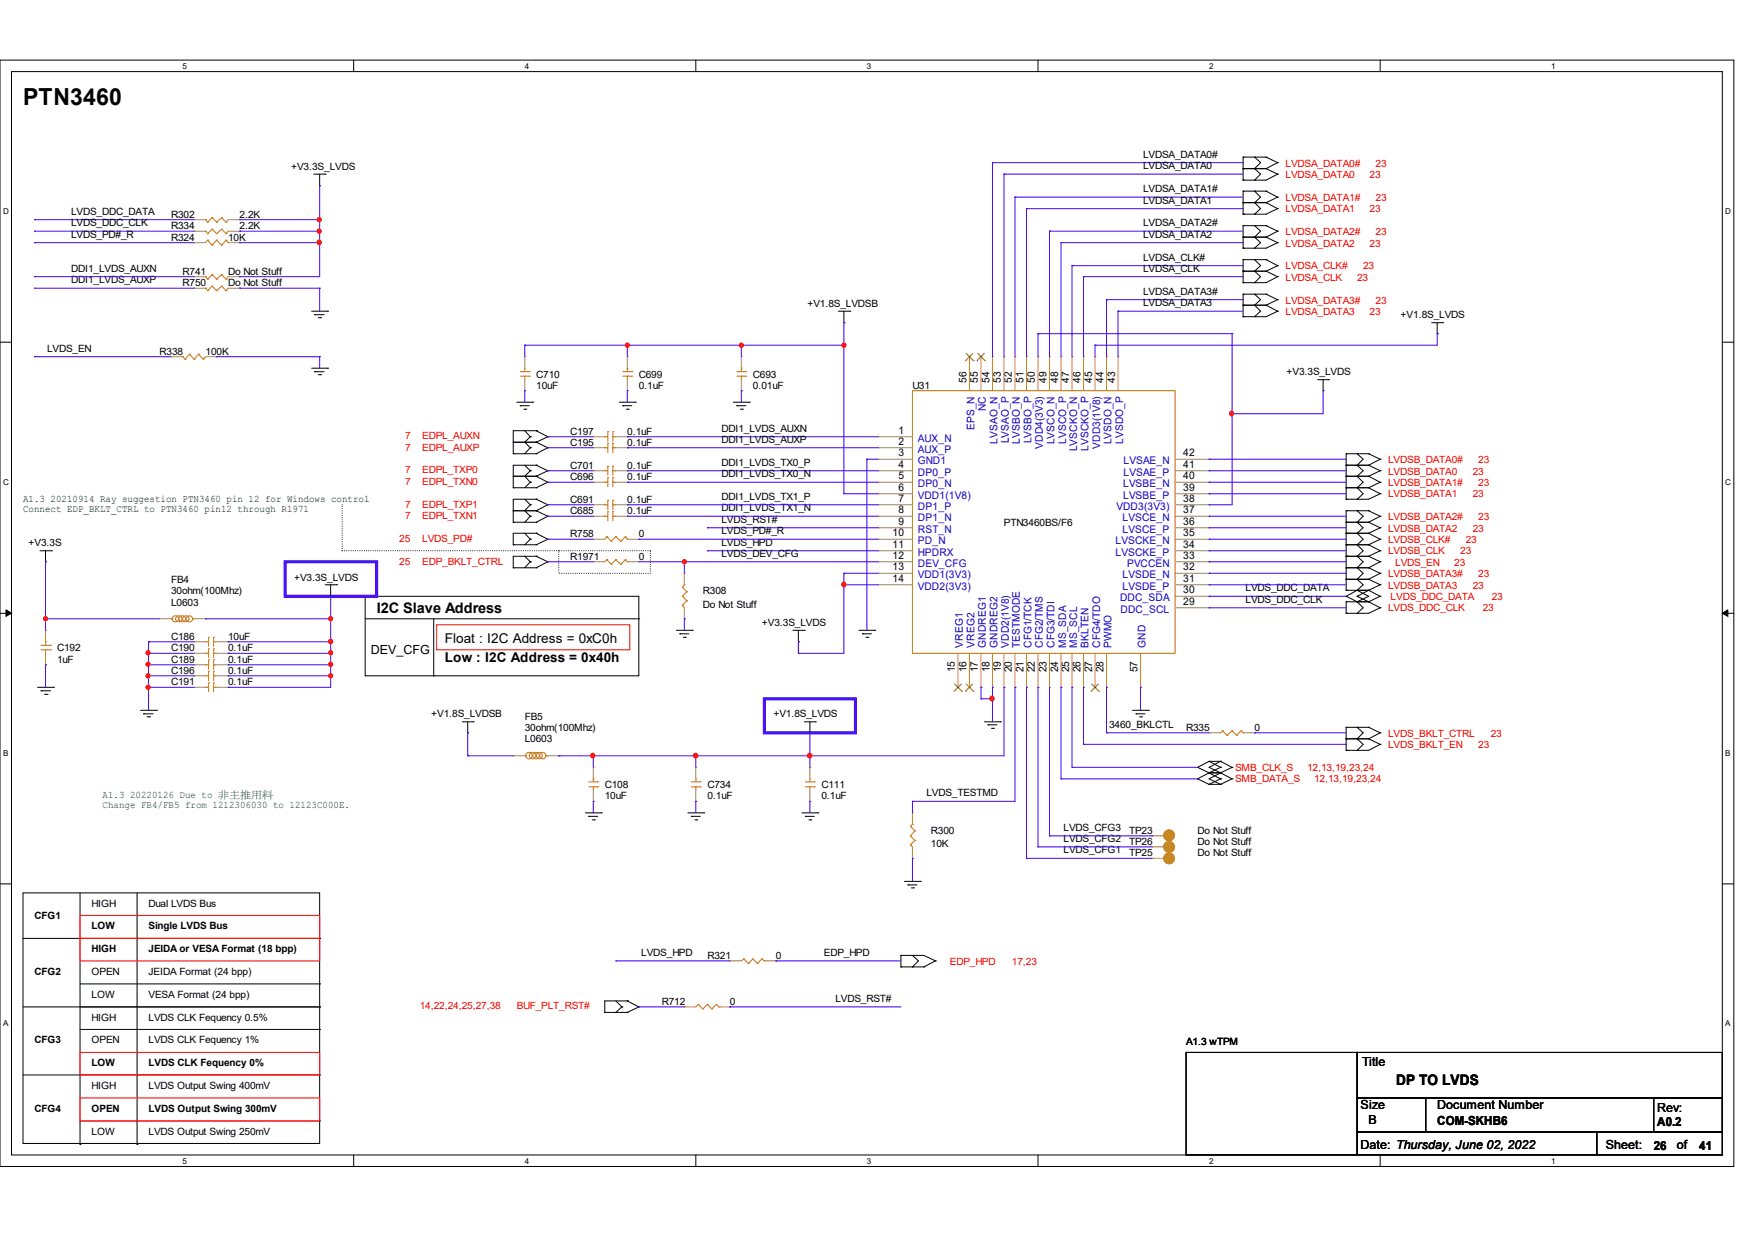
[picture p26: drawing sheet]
<svg xmlns="http://www.w3.org/2000/svg" width="297mm" height="210mm" viewBox="0 0 297 210" stroke-linecap="round" stroke-linejoin="round" font-family="sans-serif">
<defs><g id="words">
<text font-size="4" x="3.9" y="17.8">PTN3460</text>
<g font-size="2.5">
<text x="63.8" y="103.8">I2C Slave Address</text>
<text x="236.3" y="183.7">DP TO LVDS</text>
</g>
<g font-size="2.3">
<text x="75.3" y="112.1">Low : I2C Address = 0x40h</text>
<text x="75.3" y="108.9">Float : I2C Address = 0xC0h</text>
</g>
<g font-size="2.1">
<text x="62.7" y="110.8">DEV_CFG</text>
<text x="230.5" y="180.4">Title</text>
<text x="230.3" y="187.8">Size</text>
<text x="231.6" y="190.3">B</text>
<text x="243.2" y="187.8">Document Number</text>
<text x="243.2" y="190.4">COM-SKHB6</text>
<text x="280.5" y="188.2">Rev:</text>
<text x="280.5" y="190.6">A0.2</text>
<text x="230.3" y="194.6">Date: Thursday, June 02, 2022</text>
<text x="271.8" y="194.6">Sheet:</text>
<text x="279.9" y="194.7">26</text>
<text x="283.8" y="194.6">of</text>
<text x="287.6" y="194.7">41</text>
</g>
<g font-size="1.8">
<text x="163.6" y="64.8" transform="rotate(-90 163.6 64.8)">56</text>
<text x="165.5" y="64.8" transform="rotate(-90 165.5 64.8)">55</text>
<text x="167.5" y="64.8" transform="rotate(-90 167.5 64.8)">54</text>
<text x="169.4" y="64.8" transform="rotate(-90 169.4 64.8)">53</text>
<text x="171.3" y="64.8" transform="rotate(-90 171.3 64.8)">52</text>
<text x="173.2" y="64.8" transform="rotate(-90 173.2 64.8)">51</text>
<text x="175.2" y="64.8" transform="rotate(-90 175.2 64.8)">50</text>
<text x="177.1" y="64.8" transform="rotate(-90 177.1 64.8)">49</text>
<text x="179.1" y="64.8" transform="rotate(-90 179.1 64.8)">48</text>
<text x="180.9" y="64.8" transform="rotate(-90 180.9 64.8)">47</text>
<text x="182.9" y="64.8" transform="rotate(-90 182.9 64.8)">46</text>
<text x="184.8" y="64.8" transform="rotate(-90 184.8 64.8)">45</text>
<text x="186.8" y="64.8" transform="rotate(-90 186.8 64.8)">44</text>
<text x="188.7" y="64.8" transform="rotate(-90 188.7 64.8)">43</text>
<text x="152.1" y="73.4">1</text>
<text x="152.1" y="75.3">2</text>
<text x="152.1" y="77.2">3</text>
<text x="200.2" y="77.2">42</text>
<text x="152.1" y="83.1">6</text>
<text x="152.1" y="79.2">4</text>
<text x="152.1" y="81.1">5</text>
<text x="200.2" y="83.1">39</text>
<text x="200.2" y="79.2">41</text>
<text x="200.2" y="81.1">40</text>
<text x="152.1" y="88.8">9</text>
<text x="152.1" y="86.9">8</text>
<text x="152.1" y="84.9">7</text>
<text x="200.2" y="84.9">38</text>
<text x="200.2" y="88.8">36</text>
<text x="200.2" y="86.9">37</text>
<text x="151" y="92.7">11</text>
<text x="151" y="90.8">10</text>
<text x="151" y="94.6">12</text>
<text x="200.2" y="94.6">33</text>
<text x="200.2" y="92.7">34</text>
<text x="200.2" y="90.8">35</text>
<text x="151" y="96.5">13</text>
<text x="151" y="98.5">14</text>
<text x="200.2" y="98.5">31</text>
<text x="200.2" y="96.5">32</text>
<text x="200.2" y="100.4">30</text>
<text x="200.2" y="102.4">29</text>
<text x="161.6" y="113.8" transform="rotate(-90 161.6 113.8)">15</text>
<text x="163.6" y="113.8" transform="rotate(-90 163.6 113.8)">16</text>
<text x="165.5" y="113.8" transform="rotate(-90 165.5 113.8)">17</text>
<text x="167.5" y="113.8" transform="rotate(-90 167.5 113.8)">18</text>
<text x="169.4" y="113.8" transform="rotate(-90 169.4 113.8)">19</text>
<text x="171.3" y="113.8" transform="rotate(-90 171.3 113.8)">20</text>
<text x="173.2" y="113.8" transform="rotate(-90 173.2 113.8)">21</text>
<text x="175.2" y="113.8" transform="rotate(-90 175.2 113.8)">22</text>
<text x="177.1" y="113.8" transform="rotate(-90 177.1 113.8)">23</text>
<text x="179.1" y="113.8" transform="rotate(-90 179.1 113.8)">24</text>
<text x="180.9" y="113.8" transform="rotate(-90 180.9 113.8)">25</text>
<text x="182.9" y="113.8" transform="rotate(-90 182.9 113.8)">26</text>
<text x="184.8" y="113.8" transform="rotate(-90 184.8 113.8)">27</text>
<text x="186.8" y="113.8" transform="rotate(-90 186.8 113.8)">28</text>
<text x="192.5" y="113.8" transform="rotate(-90 192.5 113.8)">57</text>
</g>
<g font-size="1.8" fill="#00c">
<text x="166.9" y="69.6" transform="rotate(-90 166.9 69.6)">NC</text>
<text x="155.4" y="74.8">AUX_N</text>
<text x="155.4" y="76.6">AUX_P</text>
<text x="164.9" y="72.8" transform="rotate(-90 164.9 72.8)">EPS_N</text>
<text x="168.8" y="75.1" transform="rotate(-90 168.8 75.1)">LVSAO_N</text>
<text x="170.8" y="75" transform="rotate(-90 170.8 75)">LVSAO_P</text>
<text x="172.6" y="75.1" transform="rotate(-90 172.6 75.1)">LVSBO_N</text>
<text x="174.6" y="75" transform="rotate(-90 174.6 75)">LVSBO_P</text>
<text x="176.5" y="76" transform="rotate(-90 176.5 76)">VDD4(3V3)</text>
<text x="178.5" y="75.2" transform="rotate(-90 178.5 75.2)">LVSCO_N</text>
<text x="180.4" y="75.1" transform="rotate(-90 180.4 75.1)">LVSCO_P</text>
<text x="182.3" y="76.4" transform="rotate(-90 182.3 76.4)">LVSCKO_N</text>
<text x="184.2" y="76.3" transform="rotate(-90 184.2 76.3)">LVSCKO_P</text>
<text x="186.2" y="76" transform="rotate(-90 186.2 76)">VDD3(1V8)</text>
<text x="188.1" y="75.2" transform="rotate(-90 188.1 75.2)">LVSDO_N</text>
<text x="190.1" y="75.1" transform="rotate(-90 190.1 75.1)">LVSDO_P</text>
<text x="155.4" y="78.6">GND1</text>
<text x="155.4" y="80.5">DP0_P</text>
<text x="155.4" y="82.5">DP0_N</text>
<text x="190.1" y="82.5">LVSBE_N</text>
<text x="190.2" y="78.6">LVSAE_N</text>
<text x="190.2" y="80.5">LVSAE_P</text>
<text x="155.4" y="84.4">VDD1(1V8)</text>
<text x="155.4" y="88.2">DP1_N</text>
<text x="155.4" y="86.3">DP1_P</text>
<text x="189" y="86.3">VDD3(3V3)</text>
<text x="190" y="88.2">LVSCE_N</text>
<text x="190.1" y="84.4">LVSBE_P</text>
<text x="155.4" y="90.2">RST_N</text>
<text x="155.4" y="94.1">HPDRX</text>
<text x="155.4" y="92.1">PD_N</text>
<text x="155.4" y="95.9">DEV_CFG</text>
<text x="188.8" y="94.1">LVSCKE_P</text>
<text x="188.8" y="92.1">LVSCKE_N</text>
<text x="190" y="90.2">LVSCE_P</text>
<text x="190.8" y="95.9">PVCCEN</text>
<text x="155.4" y="97.9">VDD1(3V3)</text>
<text x="155.4" y="99.8">VDD2(3V3)</text>
<text x="189.6" y="101.8">DDC_SDA</text>
<text x="190" y="99.8">LVSDE_P</text>
<text x="190" y="97.9">LVSDE_N</text>
<text x="189.7" y="103.7">DDC_SCL</text>
<text x="163" y="109.7" transform="rotate(-90 163 109.7)">VREG1</text>
<text x="164.9" y="109.7" transform="rotate(-90 164.9 109.7)">VREG2</text>
<text x="166.9" y="109.7" transform="rotate(-90 166.9 109.7)">GNDREG1</text>
<text x="168.8" y="109.7" transform="rotate(-90 168.8 109.7)">GNDREG2</text>
<text x="170.8" y="109.7" transform="rotate(-90 170.8 109.7)">VDD2(1V8)</text>
<text x="172.6" y="109.7" transform="rotate(-90 172.6 109.7)">TESTMODE</text>
<text x="174.6" y="109.7" transform="rotate(-90 174.6 109.7)">CFG1/TCK</text>
<text x="176.5" y="109.7" transform="rotate(-90 176.5 109.7)">CFG2/TMS</text>
<text x="178.5" y="109.7" transform="rotate(-90 178.5 109.7)">CFG3/TDI</text>
<text x="180.4" y="109.7" transform="rotate(-90 180.4 109.7)">MS_SDA</text>
<text x="182.3" y="109.7" transform="rotate(-90 182.3 109.7)">MS_SCL</text>
<text x="184.2" y="109.7" transform="rotate(-90 184.2 109.7)">BKLTEN</text>
<text x="186.2" y="109.7" transform="rotate(-90 186.2 109.7)">CFG4/TDO</text>
<text x="188.1" y="109.7" transform="rotate(-90 188.1 109.7)">PWMO</text>
<text x="193.9" y="109.7" transform="rotate(-90 193.9 109.7)">GND</text>
</g>
<g font-size="1.7">
<text x="49.3" y="28.8">+V3.3S_LVDS</text>
<text x="193.5" y="26.7">LVDSA_DATA0#</text>
<text x="193.5" y="28.6">LVDSA_DATA0</text>
<text x="193.5" y="32.5">LVDSA_DATA1#</text>
<text x="193.5" y="34.5">LVDSA_DATA1</text>
<text x="12" y="36.3">LVDS_DDC_DATA</text>
<text x="12" y="38.3">LVDS_DDC_CLK</text>
<text x="12" y="40.2">LVDS_PD#_R</text>
<text x="29" y="38.8">R334</text>
<text x="29" y="36.9">R302</text>
<text x="29" y="40.7">R324</text>
<text x="38.6" y="40.7">10K</text>
<text x="40.6" y="38.8">2.2K</text>
<text x="40.6" y="36.9">2.2K</text>
<text x="193.5" y="38.3">LVDSA_DATA2#</text>
<text x="193.5" y="40.2">LVDSA_DATA2</text>
<text x="12" y="47.9">DDI1_LVDS_AUXP</text>
<text x="12" y="46">DDI1_LVDS_AUXN</text>
<text x="30.9" y="46.6">R741</text>
<text x="38.6" y="46.6">Do Not Stuff</text>
<text x="193.5" y="44.1">LVDSA_CLK#</text>
<text x="193.5" y="46">LVDSA_CLK</text>
<text x="30.9" y="48.4">R750</text>
<text x="38.6" y="48.4">Do Not Stuff</text>
<text x="136.7" y="51.9">+V1.8S_LVDSB</text>
<text x="193.5" y="49.9">LVDSA_DATA3#</text>
<text x="193.5" y="51.8">LVDSA_DATA3</text>
<text x="237.1" y="53.9">+V1.8S_LVDS</text>
<text x="8" y="59.5">LVDS_EN</text>
<text x="27" y="60">R338</text>
<text x="34.8" y="60">100K</text>
<text x="90.8" y="63.9">C710</text>
<text x="90.8" y="65.9">10uF</text>
<text x="108.1" y="63.9">C699</text>
<text x="108.1" y="65.9">0.1uF</text>
<text x="127.4" y="63.9">C693</text>
<text x="127.4" y="65.9">0.01uF</text>
<text x="154.4" y="65.9">U31</text>
<text x="217.8" y="63.5">+V3.3S_LVDS</text>
<text x="96.5" y="75.5">C195</text>
<text x="96.5" y="73.6">C197</text>
<text x="106.2" y="75.5">0.1uF</text>
<text x="106.2" y="73.6">0.1uF</text>
<text x="122.1" y="73.1">DDI1_LVDS_AUXN</text>
<text x="122.1" y="74.9">DDI1_LVDS_AUXP</text>
<text x="96.5" y="81.3">C696</text>
<text x="96.5" y="79.3">C701</text>
<text x="106.2" y="81.3">0.1uF</text>
<text x="106.2" y="79.3">0.1uF</text>
<text x="122.1" y="78.8">DDI1_LVDS_TX0_P</text>
<text x="122.1" y="80.8">DDI1_LVDS_TX0_N</text>
<text x="96.5" y="85.2">C691</text>
<text x="96.5" y="87.1">C685</text>
<text x="106.2" y="85.2">0.1uF</text>
<text x="106.2" y="87.1">0.1uF</text>
<text x="122.1" y="88.5">LVDS_RST#</text>
<text x="122.1" y="86.5">DDI1_LVDS_TX1_N</text>
<text x="122.1" y="84.6">DDI1_LVDS_TX1_P</text>
<text x="169.9" y="89">PTN3460BS/F6</text>
<text x="4.8" y="92.5">+V3.3S</text>
<text x="96.5" y="94.8">R1971</text>
<text x="96.5" y="90.9">R758</text>
<text x="108.1" y="94.8">0</text>
<text x="108.1" y="90.9">0</text>
<text x="122.1" y="92.4">LVDS_HPD</text>
<text x="122.1" y="94.2">LVDS_DEV_CFG</text>
<text x="122.1" y="90.4">LVDS_PD#_R</text>
<text x="29" y="98.7">FB4</text>
<text x="29" y="100.6">30ohm(100Mhz)</text>
<text x="49.8" y="98.3">+V3.3S_LVDS</text>
<text x="119" y="100.6">R308</text>
<text x="210.8" y="100.1">LVDS_DDC_DATA</text>
<text x="29" y="102.5">L0603</text>
<text x="119" y="102.9">Do Not Stuff</text>
<text x="128.9" y="106">+V3.3S_LVDS</text>
<text x="210.8" y="102">LVDS_DDC_CLK</text>
<text x="9.7" y="110.3">C192</text>
<text x="9.7" y="112.2">1uF</text>
<text x="29" y="108.3">C186</text>
<text x="29" y="110.3">C190</text>
<text x="29" y="112.2">C189</text>
<text x="38.6" y="108.3">10uF</text>
<text x="38.6" y="110.3">0.1uF</text>
<text x="38.6" y="112.2">0.1uF</text>
<text x="29" y="114.1">C196</text>
<text x="29" y="116">C191</text>
<text x="38.6" y="114.1">0.1uF</text>
<text x="38.6" y="116">0.1uF</text>
<text x="73" y="121.4">+V1.8S_LVDSB</text>
<text x="88.8" y="121.8">FB5</text>
<text x="88.8" y="123.8">30ohm(100Mhz)</text>
<text x="88.8" y="125.7">L0603</text>
<text x="130.9" y="121.4">+V1.8S_LVDS</text>
<text x="187.7" y="123.2">3460_BKLCTL</text>
<text x="200.7" y="123.8">R335</text>
<text x="212.3" y="123.8">0</text>
<text x="102.4" y="133.4">C108</text>
<text x="102.4" y="135.3">10uF</text>
<text x="119.7" y="133.4">C734</text>
<text x="119.7" y="135.3">0.1uF</text>
<text x="139" y="133.4">C111</text>
<text x="139" y="135.3">0.1uF</text>
<text x="156.8" y="134.8">LVDS_TESTMD</text>
<text x="157.6" y="141.2">R300</text>
<text x="157.6" y="143.4">10K</text>
<text x="180" y="142.5">LVDS_CFG2</text>
<text x="180" y="140.6">LVDS_CFG3</text>
<text x="191.1" y="141.2">TP23</text>
<text x="191.1" y="143.1">TP26</text>
<text x="202.7" y="141.2">Do Not Stuff</text>
<text x="202.7" y="143.1">Do Not Stuff</text>
<text x="180" y="144.5">LVDS_CFG1</text>
<text x="191.1" y="145">TP25</text>
<text x="202.7" y="145">Do Not Stuff</text>
<text x="5.8" y="155.6">CFG1</text>
<text x="15.5" y="153.5">HIGH</text>
<text x="25.1" y="153.5">Dual LVDS Bus</text>
<text x="15.5" y="157.3">LOW</text>
<text x="15.5" y="161.2">HIGH</text>
<text x="25.1" y="157.3">Single LVDS Bus</text>
<text x="25.1" y="161.2">JEIDA or VESA Format (18 bpp)</text>
<text x="108.5" y="161.8">LVDS_HPD</text>
<text x="139.4" y="161.8">EDP_HPD</text>
<text x="5.8" y="165.1">CFG2</text>
<text x="15.5" y="165.1">OPEN</text>
<text x="25.1" y="165.1">JEIDA Format (24 bpp)</text>
<text x="119.7" y="162.4">R321</text>
<text x="131.3" y="162.4">0</text>
<text x="15.5" y="172.8">HIGH</text>
<text x="15.5" y="168.9">LOW</text>
<text x="25.1" y="172.8">LVDS CLK Fequency 0.5%</text>
<text x="25.1" y="168.9">VESA Format (24 bpp)</text>
<text x="112" y="170.1">R712</text>
<text x="123.5" y="170.1">0</text>
<text x="141.4" y="169.6">LVDS_RST#</text>
<text x="5.8" y="176.6">CFG3</text>
<text x="15.5" y="176.6">OPEN</text>
<text x="25.1" y="176.6">LVDS CLK Fequency 1%</text>
<text x="200.7" y="176.9">A1.3 wTPM</text>
<text x="15.5" y="184.4">HIGH</text>
<text x="15.5" y="180.5">LOW</text>
<text x="25.1" y="180.5">LVDS CLK Fequency 0%</text>
<text x="25.1" y="184.4">LVDS Output Swing 400mV</text>
<text x="5.8" y="188.2">CFG4</text>
<text x="15.5" y="188.2">OPEN</text>
<text x="25.1" y="188.2">LVDS Output Swing 300mV</text>
<text x="15.5" y="192.1">LOW</text>
<text x="25.1" y="192.1">LVDS Output Swing 250mV</text>
</g>
<g font-size="1.7" fill="#f00">
<text x="217.6" y="28.2">LVDSA_DATA0#</text>
<text x="232.8" y="28.2">23</text>
<text x="217.6" y="35.9">LVDSA_DATA1</text>
<text x="217.6" y="34">LVDSA_DATA1#</text>
<text x="217.6" y="30.2">LVDSA_DATA0</text>
<text x="231.8" y="35.9">23</text>
<text x="231.8" y="30.2">23</text>
<text x="232.8" y="34">23</text>
<text x="217.6" y="39.8">LVDSA_DATA2#</text>
<text x="217.6" y="41.8">LVDSA_DATA2</text>
<text x="231.8" y="41.8">23</text>
<text x="232.8" y="39.8">23</text>
<text x="217.6" y="47.5">LVDSA_CLK</text>
<text x="217.6" y="45.6">LVDSA_CLK#</text>
<text x="229.7" y="47.5">23</text>
<text x="230.7" y="45.6">23</text>
<text x="217.6" y="53.3">LVDSA_DATA3</text>
<text x="217.6" y="51.4">LVDSA_DATA3#</text>
<text x="231.8" y="53.3">23</text>
<text x="232.8" y="51.4">23</text>
<text x="68.6" y="74.4">7</text>
<text x="68.6" y="76.3">7</text>
<text x="71.5" y="74.4">EDPL_AUXN</text>
<text x="71.5" y="76.3">EDPL_AUXP</text>
<text x="68.6" y="82.1">7</text>
<text x="68.6" y="80.1">7</text>
<text x="71.5" y="82.1">EDPL_TXN0</text>
<text x="71.5" y="80.1">EDPL_TXP0</text>
<text x="234.9" y="78.4">LVDSB_DATA0#</text>
<text x="234.9" y="80.4">LVDSB_DATA0</text>
<text x="234.9" y="82.2">LVDSB_DATA1#</text>
<text x="249.3" y="80.4">23</text>
<text x="250.2" y="78.4">23</text>
<text x="250.2" y="82.2">23</text>
<text x="68.6" y="87.9">7</text>
<text x="68.6" y="86">7</text>
<text x="71.5" y="87.9">EDPL_TXN1</text>
<text x="71.5" y="86">EDPL_TXP1</text>
<text x="234.9" y="84.2">LVDSB_DATA1</text>
<text x="234.9" y="88.1">LVDSB_DATA2#</text>
<text x="249.3" y="84.2">23</text>
<text x="250.2" y="88.1">23</text>
<text x="67.6" y="91.7">25</text>
<text x="67.6" y="95.6">25</text>
<text x="71.5" y="91.7">LVDS_PD#</text>
<text x="71.5" y="95.6">EDP_BKLT_CTRL</text>
<text x="234.9" y="90">LVDSB_DATA2</text>
<text x="234.9" y="91.9">LVDSB_CLK#</text>
<text x="234.9" y="93.8">LVDSB_CLK</text>
<text x="236.1" y="95.8">LVDS_EN</text>
<text x="246.1" y="95.8">23</text>
<text x="247.1" y="93.8">23</text>
<text x="248.1" y="91.9">23</text>
<text x="249.3" y="90">23</text>
<text x="234.9" y="97.7">LVDSB_DATA3#</text>
<text x="234.9" y="99.7">LVDSB_DATA3</text>
<text x="235.4" y="101.5">LVDS_DDC_DATA</text>
<text x="249.3" y="99.7">23</text>
<text x="250.2" y="97.7">23</text>
<text x="252.5" y="101.5">23</text>
<text x="234.9" y="103.5">LVDS_DDC_CLK</text>
<text x="251" y="103.5">23</text>
<text x="234.9" y="124.7">LVDS_BKLT_CTRL</text>
<text x="252.3" y="124.7">23</text>
<text x="209" y="130.5">SMB_CLK_S</text>
<text x="221.2" y="130.5">12,13,19,23,24</text>
<text x="234.9" y="126.7">LVDS_BKLT_EN</text>
<text x="250.2" y="126.7">23</text>
<text x="209" y="132.4">SMB_DATA_S</text>
<text x="222.4" y="132.4">12,13,19,23,24</text>
<text x="160.8" y="163.3">EDP_HPD</text>
<text x="171.3" y="163.3">17,23</text>
<text x="71" y="170.9">14,22,24,25,27,38</text>
<text x="87.5" y="170.9">BUF_PLT_RST#</text>
</g>
<g font-size="1.7" fill="#004000">
<text x="3.9" y="85">A1.3 20210914 Ray suggestion PTN3460 pin 12 for Windows control</text>
<text x="3.9" y="86.7">Connect EDP_BKLT_CTRL to PTN3460 pin12 through R1971</text>
</g>
<g font-size="1.7" fill="#008000">
<text x="17.4" y="135.1">A1.3 20220126 Due to 非主推用料</text>
<text x="17.4" y="136.8">Change FB4/FB5 from 1212306030 to 12123C000E.</text>
</g>
<g font-size="1.4">
<text x="30.9" y="11.7">5</text>
<text x="88.8" y="11.7">4</text>
<text x="146.7" y="11.7">3</text>
<text x="204.6" y="11.7">2</text>
<text x="262.6" y="11.7">1</text>
<text x=".5" y="36.3">D</text>
<text x="292" y="36.3">D</text>
<text x=".5" y="82.1">C</text>
<text x="292" y="82.1">C</text>
<text x=".5" y="127.9">B</text>
<text x="292" y="127.9">B</text>
<text x=".5" y="173.8">A</text>
<text x="292" y="173.8">A</text>
<text x="30.9" y="197">5</text>
<text x="88.8" y="197">4</text>
<text x="146.7" y="197">3</text>
<text x="204.6" y="197">2</text>
<text x="262.6" y="197">1</text>
</g>
</g></defs>
<path d="M0 10.2h293.5v187.3h-293.5zM1.9 12.1h289.6v183.4h-289.6z" fill="none" stroke="#000" stroke-width=".17"/>
<g fill="#fff">
<path d="M30.9 10.4h.7v1.5h-.7z"/>
<path d="M30.9 195.8h.7v1.4h-.7z"/>
</g>
<path d="M59.9 10.2v1.9M59.9 195.5v2" fill="none" stroke="#000" stroke-width=".17"/>
<g fill="#fff">
<path d="M88.8 10.4h.7v1.5h-.7z"/>
<path d="M88.8 195.8h.7v1.4h-.7z"/>
</g>
<path d="M117.8 10.2v1.9M117.8 195.5v2" fill="none" stroke="#000" stroke-width=".17"/>
<g fill="#fff">
<path d="M146.7 10.4h.7v1.5h-.7z"/>
<path d="M146.7 195.8h.7v1.4h-.7z"/>
</g>
<path d="M175.7 10.2v1.9M175.7 195.5v2" fill="none" stroke="#000" stroke-width=".17"/>
<g fill="#fff">
<path d="M204.6 10.4h.7v1.5h-.7z"/>
<path d="M204.6 195.8h.7v1.4h-.7z"/>
</g>
<path d="M233.6 10.2v1.9M233.6 195.5v2" fill="none" stroke="#000" stroke-width=".17"/>
<g fill="#fff">
<path d="M262.6 10.4h.6v1.5h-.6z"/>
<path d="M262.6 195.8h.6v1.4h-.6z"/>
<path d="M.5 35h.9v1.4h-.9z"/>
<path d="M292 35h.9v1.4h-.9z"/>
<path d="M.5 80.8h.9v1.4h-.9z"/>
<path d="M292 80.8h.9v1.4h-.9z"/>
</g>
<path d="M0 57.9h1.9M291.5 57.9h2" fill="none" stroke="#000" stroke-width=".17"/>
<g fill="#fff">
<path d="M.5 126.7h.9v1.4h-.9z"/>
<path d="M292 126.7h.9v1.4h-.9z"/>
</g>
<path d="M0 103.8h1.9M291.5 103.8h2" fill="none" stroke="#000" stroke-width=".17"/>
<path d="M1 103.2l.9 .6-.9 .5zM291.5 103.8l.9-.6v1.1z" fill="#000" stroke="#000" stroke-width=".17"/>
<g fill="#fff">
<path d="M.5 172.5h.9v1.4h-.9z"/>
<path d="M292 172.5h.9v1.4h-.9z"/>
</g>
<g fill="none" stroke="#000" stroke-width=".17">
<path d="M53.1 29.5h1.9M54.1 31.4h.1M54.1 29.5v1.9M55 29.5h.1M210.4 28.5h.1M210.4 26.6h.1M210.4 38.2h.1M210.4 36.3h.1M210.4 34.3h.1M210.4 32.4h.1M210.4 30.5h.1M210.4 28.5h3.9"/>
<path d="M210.4 26.6h3.9M210.4 26.6v3.9M210.4 32.4v3.9M210.4 38.2v3.8M210.4 38.2h3.9M210.4 34.3h3.9M210.4 32.4h3.9M212.3 28.5h.1M212.3 26.6h.1M212.3 38.2h.1M212.3 36.3h.1M212.3 34.3h.1"/>
<path d="M212.3 32.4h.1M212.3 30.5h.1M212.3 26.6l1.1 .9-1.1 1M212.3 38.2l1.1 .9-1.1 1M212.3 34.3l1.1 1-1.1 1M212.3 32.4l1.1 1-1.1 .9M212.3 28.5l1.1 1-1.1 1M214.3 26.6h.1M214.3 38.2h.1M214.3 34.3h.1M214.3 32.4h.1M214.3 28.5h.1"/>
<path d="M214.3 26.6l1.9 .9M214.3 38.2l1.9 .9M214.3 34.3l1.9 1M214.3 32.4l1.9 1M214.3 28.5l1.9 1M216.2 27.5h.1M216.2 39.1h.1M216.2 35.3h.1M216.2 33.4h.1M216.2 29.5h.1M216.2 27.5l-1.9 1M216.2 39.1l-1.9 1"/>
<path d="M216.2 35.3l-1.9 1h-3.9M216.2 33.4l-1.9 .9M216.2 29.5l-1.9 1h-3.9M52.7 52.7h2.8M53.3 53.3h.1M53.3 53.3h1.6M53.8 53.8h.5M54.3 53.8h.1M55.5 52.7h.1M141.9 52.7h1.9M142.8 54.6h.1M142.8 52.7v1.9"/>
<path d="M143.8 52.7h.1M210.4 40.1h.1M210.4 47.9h.1M210.4 45.9h.1M210.4 44h.1M210.4 42h.1M210.4 53.6h.1M210.4 51.7h.1M210.4 49.8h.1M210.4 44v3.9M210.4 49.8v3.8M210.4 40.1h3.9"/>
<path d="M210.4 45.9h3.9M210.4 44h3.9M210.4 51.7h3.9M210.4 49.8h3.9M212.3 40.1h.1M212.3 47.9h.1M212.3 45.9h.1M212.3 44h.1M212.3 42h.1M212.3 53.6h.1M212.3 51.7h.1M212.3 49.8h.1"/>
<path d="M212.3 45.9l1.1 .9-1.1 1.1M212.3 44l1.1 1-1.1 .9M212.3 40.1l1.1 1-1.1 .9M212.3 51.7l1.1 1-1.1 .9M212.3 49.8l1.1 .9-1.1 1M214.3 45.9h.1M214.3 44h.1M214.3 40.1h.1M214.3 51.7h.1M214.3 49.8h.1M214.3 45.9l1.9 .9M214.3 44l1.9 1"/>
<path d="M214.3 40.1l1.9 1M214.3 51.7l1.9 1M214.3 49.8l1.9 .9M216.2 46.8h.1M216.2 45h.1M216.2 41.1h.1M216.2 52.7h.1M216.2 50.7h.1M216.2 46.8l-1.9 1.1h-3.9M216.2 45l-1.9 .9M216.2 41.1l-1.9 .9h-3.9M216.2 52.7l-1.9 .9h-3.9"/>
<path d="M216.2 50.7l-1.9 1M242.3 54.6h1.9M243.2 56.5h.1M243.2 54.6v1.9M244.2 54.6h.1M52.7 62.3h2.8M53.3 62.9h.1M53.3 62.9h1.6M53.8 63.4h.5M54.3 63.4h.1M55.5 62.3h.1M86.9 74.9h.1"/>
<path d="M86.9 76.8h.1M86.9 74.9h3.9M86.9 76.8h3.9M87.5 68.1h2.7M88.1 68.7h.1M88.1 68.7h1.5M88.6 69.3h.4M88.8 78.8l.9 .9M88.8 72.9l.9 1M89 69.3h.1M89.7 79.7h.1M89.7 73.9h.1"/>
<path d="M89.7 75.8h.1M89.7 79.7l-.9 .9 .9 1M89.7 73.9l-.9 1 .9 .9M89.7 75.8l-.9 1M90.2 68.1h.1M90.8 78.8h.1M90.8 72.9h.1M90.8 74.9h.1M90.8 76.8h.1M90.8 72.9h-3.9v3.9M90.8 78.8h-3.9v3.8M90.8 78.8l1.9 .9"/>
<path d="M90.8 72.9l1.9 1M90.8 74.9l1.9 .9M92.7 79.7h.1M92.7 73.9h.1M92.7 75.8h.1M92.7 79.7l-1.9 .9M92.7 73.9l-1.9 1M92.7 75.8l-1.9 1M104.8 68.1h2.7M105.4 68.7h.1M105.4 68.7h1.5M106 69.3h.3"/>
<path d="M106.3 69.3h.1M107.5 68.1h.1M124.1 68.1h2.7M124.7 68.7h.1M124.7 68.7h1.5M125.3 69.3h.3M125.6 69.3h.1M126.8 68.1h.1M223 64.3h1.9M223.9 66.1h.1M223.9 64.3v1.8M224.9 64.3h.1"/>
<path d="M227.8 78.8h.1M227.8 76.8h.1M227.8 78.8h3.8M227.8 76.8h3.8M227.8 76.8v7.7M229.7 78.8h.1M229.7 76.8h.1M229.7 76.8l1 .9-1 1.1M229.7 78.8l1 .9-1 .9M231.6 76.8h.1M231.6 78.8h.1M231.6 76.8l2 .9"/>
<path d="M231.6 78.8l2 .9M233.6 77.7h.1M233.6 79.7h.1M233.6 77.7l-2 1.1M233.6 79.7l-2 .9M6.8 93.2h1.9M7.7 95.1h.1M7.7 93.2v1.9M8.7 93.2h.1M55 99h2M56 99v1.9M57 99h.1"/>
<path d="M86.9 88.4h.1M86.9 86.5h.1M86.9 82.6h.1M86.9 80.6h.1M86.9 92.2h.1M86.9 96.1h.1M86.9 86.5h3.9M86.9 88.4h3.9M86.9 80.6h3.9M86.9 82.6h3.9M86.9 96.1h3.9M86.9 92.2h3.9"/>
<path d="M88.8 84.5l.9 .9M88.8 90.3l.9 1M88.8 94.2l.9 .9M89.7 87.4h.1M89.7 85.4h.1M89.7 81.6h.1M89.7 91.3h.1M89.7 95.1h.1M89.7 87.4l-.9 1M89.7 85.4l-.9 1.1 .9 .9M89.7 81.6l-.9 1M89.7 91.3l-.9 .9"/>
<path d="M89.7 95.1l-.9 1M90.8 86.5h.1M90.8 88.4h.1M90.8 84.5h.1M90.8 80.6h.1M90.8 82.6h.1M90.8 90.3h.1M90.8 92.2h.1M90.8 94.2h.1M90.8 96.1h.1M90.8 86.5l1.9 .9M90.8 84.5h-3.9v3.9"/>
<path d="M90.8 90.3h-3.9v1.9M90.8 94.2h-3.9v1.9M90.8 84.5l1.9 .9M90.8 80.6l1.9 1M90.8 90.3l1.9 1M90.8 94.2l1.9 .9M92.7 87.4h.1M92.7 85.4h.1M92.7 81.6h.1M92.7 91.3h.1M92.7 95.1h.1M92.7 87.4l-1.9 1"/>
<path d="M92.7 85.4l-1.9 1.1M92.7 81.6l-1.9 1M92.7 91.3l-1.9 .9M92.7 95.1l-1.9 1M227.8 94.2h.1M227.8 96.1h.1M227.8 80.6h.1M227.8 82.6h.1M227.8 84.5h.1M227.8 88.4h.1M227.8 86.5h.1M227.8 90.3h.1"/>
<path d="M227.8 92.2h.1M227.8 98.1h.1M227.8 99.9h.1M227.8 86.5h3.8M227.8 88.4h3.8M227.8 80.6h3.8M227.8 82.6h3.8M227.8 86.5v13.4M227.8 99.9h3.8M227.8 94.2h3.8M227.8 96.1h3.8M227.8 90.3h3.8"/>
<path d="M227.8 92.2h3.8M227.8 98.1h3.8M229.7 99.9h.1M229.7 94.2h.1M229.7 96.1h.1M229.7 80.6h.1M229.7 82.6h.1M229.7 84.5h.1M229.7 88.4h.1M229.7 86.5h.1M229.7 90.3h.1M229.7 92.2h.1"/>
<path d="M229.7 98.1h.1M229.7 99.9l-1.9 1M229.7 99.9l1.9 1-1.9 1M229.7 86.5l1 .9-1 1M229.7 94.2l1 .9-1 1M229.7 80.6l1 1-1 1M229.7 82.6l1 1-1 .9M229.7 88.4l1 .9-1 1M229.7 90.3l1 1-1 .9M229.7 92.2l1 1-1 1M229.7 96.1l1 .9-1 1.1M229.7 98.1l1 .9-1 .9"/>
<path d="M231.6 99.9h.1M231.6 96.1h.1M231.6 80.6h.1M231.6 82.6h.1M231.6 86.5h.1M231.6 88.4h.1M231.6 90.3h.1M231.6 92.2h.1M231.6 98.1h.1M231.6 99.9l2 1M231.6 99.9l-1.9 1M231.6 94.2l2 .9"/>
<path d="M231.6 80.6l2 1M231.6 82.6l2 1M231.6 86.5l2 .9M231.6 88.4l2 .9M231.6 90.3l2 1M231.6 92.2l2 1M231.6 96.1l2 .9M231.6 98.1l2 .9M233.6 95.1h.1M233.6 81.6h.1M233.6 83.6h.1M233.6 87.4h.1"/>
<path d="M233.6 89.3h.1M233.6 91.3h.1M233.6 93.2h.1M233.6 97h.1M233.6 99h.1M233.6 83.6l-2 .9h-3.8M233.6 95.1l-2 1M233.6 81.6l-2 1M233.6 87.4l-2 1M233.6 89.3l-2 1M233.6 91.3l-2 .9M233.6 93.2l-2 1"/>
<path d="M233.6 97l-2 1.1M233.6 99l-2 .9M6.3 116.3h2.8M6.9 116.9h.1M6.9 116.9h1.7M7.5 117.5h.5M8 117.5h.1M9.1 116.3h.1M56 100.9h.1M61.8 100.9h46.3v13.5h-46.3zM61.8 104.7h46.3M73.4 114.4h.1"/>
<path d="M73.4 104.7v9.7M108.1 104.7h.1M114.5 106.7h2.7M115.1 107.3h.1M115.1 107.3h1.5M115.7 107.9h.3M116 107.9h.1M117.2 106.7h.1M134.2 106.7h1.9M135.1 108.6h.1M135.1 106.7v1.9M136.1 106.7h.1"/>
<path d="M145.4 106.7h2.7M146 107.3h.1M146 107.3h1.5M146.6 107.9h.3M146.9 107.9h.1M148.1 106.7h.1M227.8 103.8h.1M227.8 101.9h.1M227.8 100.9h.1M227.8 101.9v1.9M227.8 101.9h3.8M227.8 100.9l1.9 1"/>
<path d="M229.7 103.8h.1M229.7 101.9h.1M229.7 100.9h.1M229.7 101.9l1 1-1 .9M229.7 100.9l1.9 1M231.6 101.9h.1M231.6 101.9l2 1M233.6 102.9h.1M233.6 100.9h.1M233.6 102.9l-2 .9h-3.8M233.6 100.9l-2 1M23.8 120.2h2.7"/>
<path d="M24.3 120.8h.1M24.3 120.8h1.6M24.9 121.3h.4M25.3 121.3h.1M26.5 120.2h.1M78.2 122.2h1.9M79.2 124.1h.1M79.2 122.2v1.9M80.1 122.2h.1M99.1 137.6h2.7M99.7 138.2h.1M99.7 138.2h1.5"/>
<path d="M100.2 138.8h.4M100.6 138.8h.1M101.8 137.6h.1M116.4 137.6h2.7M117 138.2h.1M117 138.2h1.5M117.6 138.8h.3M117.9 138.8h.1M119.1 137.6h.1M135.7 137.6h2.7M136.1 122.2h1.9M136.3 138.2h.1"/>
<path d="M136.3 138.2h1.5M136.9 138.8h.3M137.1 124.1h.1M137.1 122.2v1.9M137.2 138.8h.1M138 122.2h.1M138.4 137.6h.1M166.6 122.2h2.7M167.2 122.7h.1M167.2 122.7h1.5M167.8 123.3h.3M168.1 123.3h.1"/>
<path d="M169.3 122.2h.1M191.7 120.2h2.7M192.3 120.8h.1M192.3 120.8h1.5M192.9 121.3h.3M193.2 121.3h.1M194.4 120.2h.1M202.7 131.8h.1M202.7 129.9h.1M202.7 131.8l1.9 1M202.7 129.9l1.9 .9M204.6 132.8h.1"/>
<path d="M204.6 130.8h.1M204.6 128.9h.1M204.6 132.8h2M204.6 130.8h2M204.6 130.8l-1.9 1M204.6 130.8l2 1M204.6 128.9h2M204.6 128.9l-1.9 1M204.6 128.9l2 1M206.6 130.8h.1M206.6 132.8h.1M206.6 131.8h.1"/>
<path d="M206.6 128.9h.1M206.6 129.9h.1M206.6 130.8l1.9 1M206.6 130.8l-2 1 2 1M206.6 131.8l-2 1M206.6 128.9l1.9 1M206.6 128.9l-2 1 2 .9M206.6 129.9l-2 .9M208.5 131.8h.1M208.5 129.9h.1M208.5 131.8l-1.9 1M208.5 129.9l-1.9 .9"/>
<path d="M227.8 125.1h.1M227.8 123.1h.1M227.8 127h.1M227.8 125.1h3.8M227.8 123.1h3.8M227.8 123.1v3.9M229.7 125.1h.1M229.7 123.1h.1M229.7 127h.1M229.7 123.1l1 1-1 1M229.7 125.1l1 .9-1 1M231.6 123.1h.1"/>
<path d="M231.6 125.1h.1M231.6 123.1l2 1M231.6 125.1l2 .9M233.6 124.1h.1M233.6 126h.1M233.6 124.1l-2 1M233.6 126l-2 1h-3.8M0 149.6h1.9M3.9 151.1h50.2v42.5h-50.2zM3.9 158.8h50.2M13.5 151.1v42.6M23.2 151.1v42.6"/>
<path d="M54.1 158.8h.1M153.1 149.2h2.7M153.7 149.8h.1M153.7 149.8h1.5M154.3 150.3h.3M154.6 150.3h.1M155.8 149.2h.1M291.5 149.6h2M3.9 170.4h50.2M13.5 174.3h40.6M13.5 166.6h40.6M54.1 170.4h.1"/>
<path d="M54.1 174.3h.1M54.1 166.6h.1M102.4 171.4h.1M102.4 171.4h3.8M104.2 169.4l1 1M105.2 170.4h.1M105.2 170.4l-1 1M106.2 169.4h.1M106.2 171.4h.1M106.2 169.4h-3.8v2M106.2 169.4l1.9 1M108.1 170.4h.1"/>
<path d="M108.1 170.4l-1.9 1M152.5 161.7h.1M152.5 163.7h.1M152.5 161.7h3.9l1.9 1M152.5 163.7h3.9M152.5 161.7v2M154.4 161.7h.1M154.4 163.7h.1M154.4 161.7l1 1-1 1M156.4 163.7h.1M158.3 162.7h.1M158.3 162.7l-1.9 1"/>
<path d="M200.7 178.2h29v17.3h-29zM229.7 178.2h61.8v7.7h-61.8zM3.9 182h50.2M13.5 193.7h.1M13.5 189.8h40.6M23.2 193.7h.1M54.1 189.8h.1M54.1 182h.1M229.7 185.9h11.6v5.7h-11.6zM229.7 191.6h40.6v3.9h-40.6zM241.3 185.9h50.2v5.7h-50.2zM270.3 191.6h21.2v3.9h-21.2z"/>
<path d="M279.9 185.9h11.6v5.7h-11.6z"/>
</g>
<path d="M73.9 105.8h32.7v4.2h-32.7zM13.5 158.8h40.6v3.9h-40.6zM13.5 155h40.6v3.8h-40.6zM13.5 178.2h40.6v3.8h-40.6zM13.5 185.9h40.6v3.9h-40.6z" fill="none" stroke="#f00" stroke-width=".17"/>
<path d="M48.3 95.1h15.5v5.8h-15.5zM129.4 118.3h15.4v5.8h-15.4z" fill="none" stroke="#00f" stroke-width=".51"/>
<path d="M57.9 93.2h36.7M57.9 93.2v-7.8M57.9 85.4h.1M94.6 93.2h15.5v3.8h-15.5zM94.6 93.2h.1" fill="none" stroke="#000" stroke-width=".17" stroke-dasharray="0 .3"/>
<g fill="none" stroke="#cc8006" stroke-width=".17">
<path d="M34.8 39.1h.1M34.8 37.2h.1M34.8 39.1l.3 .5M34.8 37.2l.3 .4M35.1 39.6h.1M35.1 37.6h.1M35.9 38.8h.1M35.9 36.8h.1M35.9 38.8l-.8 .8M35.9 38.8l.8 .8M35.9 36.8l-.8 .8M35.9 36.8l.8 .8"/>
<path d="M36.7 39.6h.1M36.7 37.6h.1M37.5 38.8h.1M37.5 36.8h.1M37.5 38.8l.8 .8M37.5 38.8l-.8 .8M37.5 36.8l.8 .8M37.5 36.8l-.8 .8M38.3 39.6h.1M38.3 37.6h.1M38.6 39.1l-.3 .5M38.6 37.2l-.3 .4"/>
<path d="M32.1 60h.1M32.1 60l-.8 .8M32.1 60l.8 .8M33.6 60h.1M33.6 60l.8 .8M33.6 60l-.7 .8M34.8 46.8h.1M34.8 48.8h.1M34.8 46.8l.3 .5M34.8 48.8l.3 .4M35.1 47.3h.1M35.1 40.7h.1"/>
<path d="M35.1 49.2h.1M35.1 40.7l-.3 .4M35.1 40.7l.8 .8M35.9 46.5h.1M35.9 41.5h.1M35.9 48.4h.1M35.9 46.5l-.8 .8M35.9 46.5l.8 .8M35.9 48.4l-.8 .8M35.9 48.4l.8 .8M36.7 47.3h.1M36.7 40.7h.1"/>
<path d="M36.7 49.2h.1M36.7 40.7l-.8 .8M36.7 40.7l.8 .8M37.5 46.5h.1M37.5 41.5h.1M37.5 48.4h.1M37.5 46.5l.8 .8M37.5 46.5l-.8 .8M37.5 48.4l.8 .8M37.5 48.4l-.8 .8M38.3 47.3h.1M38.3 40.7h.1"/>
<path d="M38.3 49.2h.1M38.3 40.7l-.8 .8M38.3 40.7l.3 .4M38.6 41.1h.1M38.6 46.8l-.3 .5M38.6 48.8l-.3 .4M30.9 60.4h.1M30.9 60.4l.4 .4M31.3 60.8h.1M32.9 60.8h.1M34.4 60.8h.1M34.8 60.4l-.4 .4"/>
<path d="M88.1 62.9h1.5M88.1 63.7h1.5M88.8 62.3h.1M88.8 63.7h.1M88.8 62.3v.6M88.8 63.7v.6M89.6 62.9h.1M89.6 63.7h.1M102.4 75.8h.1M102.4 79.7h.1M102.4 73.9h.1M102.4 75.8h.5"/>
<path d="M102.4 79.7h.5M102.4 73.9h.5M102.9 75h.1M102.9 78.9h.1M102.9 73.1h.1M102.9 73.1v1.6M102.9 75v1.6M102.9 78.9v1.5M103.7 75h.1M103.7 75.8h.1M103.7 78.9h.1M103.7 79.7h.1"/>
<path d="M103.7 73.1h.1M103.7 73.9h.1M103.7 73.1v1.6M103.7 75v1.6M103.7 78.9v1.5M103.7 75.8h.5M103.7 79.7h.5M103.7 73.9h.5M105.4 62.9h1.5M105.4 63.7h1.5M106.2 62.3h.1M106.2 63.7h.1"/>
<path d="M106.2 62.3v.6M106.2 63.7v.6M106.9 62.9h.1M106.9 63.7h.1M124.7 62.9h1.5M124.7 63.7h1.5M125.5 62.3h.1M125.5 63.7h.1M125.5 62.3v.6M125.5 63.7v.6M126.2 62.9h.1M126.2 63.7h.1"/>
<path d="M154.4 66.1h44.5v44.5h-44.5zM102.4 81.6h.1M102.4 85.4h.1M102.4 87.4h.1M102.4 81.6h.5M102.4 85.4h.5M102.4 87.4h.5M102.7 94.8h.1M102.7 90.9h.1M102.7 94.8l-.3 .3M102.7 94.8l.8 .7M102.7 90.9l-.3 .4"/>
<path d="M102.7 90.9l.8 .7M102.9 80.9h.1M102.9 84.7h.1M102.9 86.6h.1M102.9 80.9v1.5M102.9 84.7v1.6M102.9 86.6v1.6M103.5 95.5h.1M103.5 91.6h.1M103.7 80.9h.1M103.7 81.6h.1M103.7 84.7h.1"/>
<path d="M103.7 85.4h.1M103.7 86.6h.1M103.7 87.4h.1M103.7 81.6h.5M103.7 80.9v1.5M103.7 84.7v1.6M103.7 86.6v1.6M103.7 85.4h.5M103.7 87.4h.5M104.2 94.8h.1M104.2 90.9h.1M104.2 94.8l-.7 .7"/>
<path d="M104.2 94.8l.9 .7M104.2 90.9l-.7 .7M104.2 90.9l.9 .7M105.1 95.5h.1M105.1 91.6h.1M105.8 94.8h.1M105.8 90.9h.1M105.8 94.8l-.7 .7M105.8 94.8l.4 .3M105.8 90.9l-.7 .7M105.8 90.9l.4 .4M106.2 95.1h.1"/>
<path d="M106.2 91.3h.1M115.5 99.4h.1M115.5 99.4l.7 .8M115.8 99h.1M115.8 99l-.3 .4M6.9 109.2h1.7M6.9 110h1.7M7.7 108.6h.1M7.7 110h.1M7.7 108.6v.6M7.7 110v.6M8.6 109.2h.1"/>
<path d="M8.6 110h.1M29 104.7h.1M29.1 104.7h.1M32.7 104.7h.1M32.7 104.7h.2M34.8 108.6h.1M34.8 110.6h.1M34.8 114.4h.1M34.8 112.5h.1M34.8 116.3h.1M34.8 108.6h.5M34.8 110.6h.5"/>
<path d="M34.8 114.4h.5M34.8 112.5h.5M34.8 116.3h.5M35.3 107.9h.1M35.3 109.8h.1M35.3 113.6h.1M35.3 111.7h.1M35.3 115.6h.1M35.3 107.9v1.5M35.3 109.8v1.6M35.3 111.7v1.6M35.3 113.6v1.6"/>
<path d="M35.3 115.6v1.5M36.2 107.9h.1M36.2 108.6h.1M36.2 109.8h.1M36.2 110.6h.1M36.2 113.6h.1M36.2 114.4h.1M36.2 111.7h.1M36.2 112.5h.1M36.2 115.6h.1M36.2 116.3h.1M36.2 108.6h.5"/>
<path d="M36.2 107.9v1.5M36.2 109.8v1.6M36.2 111.7v1.6M36.2 113.6v1.6M36.2 115.6v1.5M36.2 110.6h.5M36.2 114.4h.5M36.2 112.5h.5M36.2 116.3h.5M115.5 102.5h.1M115.5 100.9h.1M115.5 102.5l.3 .4"/>
<path d="M115.5 100.9l.7 .8M116.2 101.7h.1M116.2 100.2h.1M116.2 101.7l-.7 .8M116.2 100.2l-.7 .7M88.8 127.9h.2M89 127.9h.1M92.5 127.9h.1M92.5 127.9h.2M99.7 132.3h1.5M99.7 133.2h1.5M100.4 131.8h.1"/>
<path d="M100.4 133.2h.1M100.4 131.8v.5M100.4 133.2v.5M101.2 132.3h.1M101.2 133.2h.1M117 132.3h1.5M117 133.2h1.5M117.8 131.8h.1M117.8 133.2h.1M117.8 131.8v.5M117.8 133.2v.5M118.5 132.3h.1"/>
<path d="M118.5 133.2h.1M136.3 132.3h1.5M136.3 133.2h1.5M137.1 131.8h.1M137.1 133.2h.1M137.1 131.8v.5M137.1 133.2v.5M137.8 132.3h.1M137.8 133.2h.1M154.1 139.9h.1M154.1 139.9l.8 .7M154.4 139.5h.1"/>
<path d="M154.4 139.5l-.3 .4M206.9 123.7h.1M206.9 123.7l-.3 .4M206.9 123.7l.8 .8M207.7 124.5h.1M208.5 123.7h.1M208.5 123.7l-.8 .8M208.5 123.7l.8 .8M209.3 124.5h.1M210.1 123.7h.1M210.1 123.7l-.8 .8M210.1 123.7l.3 .4"/>
<path d="M210.4 124.1h.1M154.1 143h.1M154.1 141.5h.1M154.1 143l.3 .4M154.1 141.5l.8 .8M154.9 142.3h.1M154.9 140.6h.1M154.9 142.3l-.8 .7M154.9 140.6l-.8 .9M118.2 170h.1M118.2 170l-.4 .4M118.2 170l.8 .8"/>
<path d="M119 170.8h.1M119.7 170h.1M119.7 170l-.7 .8M119.7 170l.8 .8M120.5 170.8h.1M121.2 170h.1M121.2 170l-.7 .8M121.2 170l.5 .4M121.7 170.4h.1M125.9 162.3h.1M125.9 162.3l-.4 .4M125.9 162.3l.8 .8"/>
<path d="M126.7 163.1h.1M127.4 162.3h.1M127.4 162.3l-.7 .8M127.4 162.3l.8 .8M128.2 163.1h.1M128.9 162.3h.1M128.9 162.3l-.7 .8M128.9 162.3l.5 .4M129.4 162.7h.1"/>
<circle cx="29.7" cy="104.7" r=".53"/>
<circle cx="30.3" cy="104.7" r=".53"/>
<circle cx="30.9" cy="104.7" r=".53"/>
<circle cx="31.5" cy="104.7" r=".53"/>
<circle cx="32.1" cy="104.7" r=".53"/>
<circle cx="89.5" cy="127.9" r=".55"/>
<circle cx="90.1" cy="127.9" r=".55"/>
<circle cx="90.7" cy="127.9" r=".55"/>
<circle cx="91.2" cy="127.9" r=".53"/>
<circle cx="91.8" cy="127.9" r=".53"/>
</g>
<g fill="none" stroke="#a84" stroke-width=".17">
<path d="M32.9 39.1h.1M32.9 37.2h.1M32.9 39.1h1.9M32.9 37.2h1.9M38.6 39.1h2M38.6 37.2h2M40.6 39.1h.1M40.6 37.2h.1M32.9 46.8h.1M32.9 41.1h.1M32.9 48.8h.1M32.9 46.8h1.9"/>
<path d="M32.9 41.1h1.9M32.9 48.8h1.9M38.6 46.8h2M38.6 41.1h2M38.6 48.8h2M40.6 46.8h.1M40.6 41.1h.1M40.6 48.8h.1M29 60.4h.1M29 60.4h1.9M34.8 60.4h1.9M36.7 60.4h.1"/>
<path d="M88.8 66.1h.1M88.8 60.4h.1M88.8 60.4v1.9M88.8 64.3v1.8M100.4 75.8h.1M100.4 79.7h.1M100.4 73.9h.1M100.4 73.9h2M100.4 75.8h2M100.4 79.7h2M104.2 73.9h2M104.2 75.8h2"/>
<path d="M104.2 79.7h2M106.2 75.8h.1M106.2 79.7h.1M106.2 73.9h.1M106.2 66.1h.1M106.2 60.4h.1M106.2 60.4v1.9M106.2 64.3v1.8M125.5 66.1h.1M125.5 60.4h.1M125.5 60.4v1.9M125.5 64.3v1.8"/>
<path d="M148.7 73.9h.1M148.7 75.8h.1M148.7 77.7h.1M148.7 79.7h.1M148.7 73.9h5.7M148.7 75.8h5.7M148.7 77.7h5.7M148.7 79.7h5.7M164.1 60.4h.1M164.1 60.4v5.7M166 60.4h.1M166 60.4v5.7"/>
<path d="M168 60.4h.1M168 60.4v5.7M169.9 60.4h.1M169.9 60.4v5.7M171.8 60.4h.1M171.8 60.4v5.7M173.7 60.4h.1M173.7 60.4v5.7M175.7 60.4h.1M175.7 60.4v5.7M177.6 60.4h.1M177.6 60.4v5.7"/>
<path d="M179.6 60.4h.1M179.6 60.4v5.7M181.4 60.4h.1M181.4 60.4v5.7M183.4 60.4h.1M183.4 60.4v5.7M185.3 60.4h.1M185.3 60.4v5.7M187.3 60.4h.1M187.3 60.4v5.7M189.2 60.4h.1M189.2 60.4v5.7"/>
<path d="M198.9 77.7h5.7M198.9 79.7h5.7M204.6 77.7h.1M204.6 79.7h.1M100.4 95.1h.1M100.4 81.6h.1M100.4 91.3h.1M100.4 85.4h.1M100.4 87.4h.1M100.4 81.6h2M100.4 87.4h2M100.4 85.4h2"/>
<path d="M100.4 95.1h2M100.4 91.3h2M104.2 81.6h2M104.2 87.4h2M104.2 85.4h2M106.2 81.6h.1M106.2 85.4h.1M106.2 87.4h.1M106.2 95.1h1.9M106.2 91.3h1.9M108.1 95.1h.1M108.1 91.3h.1"/>
<path d="M115.8 97h.1M115.8 97v2M148.7 89.3h.1M148.7 83.6h.1M148.7 81.6h.1M148.7 87.4h.1M148.7 85.4h.1M148.7 93.2h.1M148.7 91.3h.1M148.7 95.1h.1M148.7 97h.1M148.7 99h.1"/>
<path d="M148.7 89.3h5.7M148.7 83.6h5.7M148.7 81.6h5.7M148.7 87.4h5.7M148.7 85.4h5.7M148.7 93.2h5.7M148.7 99h5.7M148.7 97h5.7M148.7 95.1h5.7M148.7 91.3h5.7M198.9 89.3h5.7M198.9 83.6h5.7"/>
<path d="M198.9 81.6h5.7M198.9 87.4h5.7M198.9 85.4h5.7M198.9 93.2h5.7M198.9 99h5.7M198.9 97h5.7M198.9 95.1h5.7M198.9 91.3h5.7M204.6 85.4h.1M204.6 99h.1M204.6 97h.1M204.6 95.1h.1"/>
<path d="M204.6 93.2h.1M204.6 91.3h.1M204.6 89.3h.1M204.6 87.4h.1M204.6 83.6h.1M204.6 81.6h.1M7.7 112.5h.1M7.7 106.7h.1M7.7 106.7v1.9M7.7 110.6v1.9M27 104.7h.1M27 104.7h2"/>
<path d="M32.9 108.6h.1M32.9 110.6h.1M32.9 114.4h.1M32.9 112.5h.1M32.9 116.3h.1M32.9 108.6h1.9M32.9 110.6h1.9M32.9 114.4h1.9M32.9 104.7h1.9M32.9 112.5h1.9M32.9 116.3h1.9M34.8 104.7h.1"/>
<path d="M36.7 108.6h1.9M36.7 110.6h1.9M36.7 114.4h1.9M36.7 112.5h1.9M36.7 116.3h1.9M38.6 108.6h.1M38.6 110.6h.1M38.6 114.4h.1M38.6 112.5h.1M38.6 116.3h.1M115.8 104.7h.1M115.8 102.9v1.8"/>
<path d="M162.1 116.3h.1M162.1 110.6v5.7M164.1 116.3h.1M164.1 110.6v5.7M166 116.3h.1M166 110.6v5.7M168 116.3h.1M168 110.6v5.7M169.9 116.3h.1M169.9 110.6v5.7M171.8 116.3h.1M171.8 110.6v5.7"/>
<path d="M173.7 116.3h.1M173.7 110.6v5.7M175.7 116.3h.1M175.7 110.6v5.7M177.6 116.3h.1M177.6 110.6v5.7M179.6 116.3h.1M179.6 110.6v5.7M181.4 116.3h.1M181.4 110.6v5.7M183.4 116.3h.1M183.4 110.6v5.7"/>
<path d="M185.3 116.3h.1M185.3 110.6v5.7M187.3 116.3h.1M187.3 110.6v5.7M193 116.3h.1M193 110.6v5.7M198.9 102.9h5.7M198.9 100.9h5.7M204.6 102.9h.1M204.6 100.9h.1M86.9 127.9h.1M86.9 127.9h1.9"/>
<path d="M92.7 127.9h1.9M94.6 127.9h.1M100.4 135.7h.1M100.4 129.9h.1M100.4 129.9v1.9M100.4 133.7v2M117.8 135.7h.1M117.8 129.9h.1M117.8 129.9v1.9M117.8 133.7v2M137.1 135.7h.1M137.1 129.9h.1"/>
<path d="M137.1 129.9v1.9M137.1 133.7v2M154.4 137.6h.1M154.4 137.6v1.9M204.6 124.1h.1M204.6 124.1h2M210.4 124.1h1.9M212.3 124.1h.1M154.4 145.3h.1M154.4 143.4v1.9M195 141.5h.1M195 143.4h.1"/>
<path d="M195 145.3h.1M195 141.5h1.9M195 143.4h1.9M195 145.3h1.9M115.8 170.4h.1M115.8 170.4h2M121.7 170.4h1.8M123.5 162.7h.1M123.5 170.4h.1M123.5 162.7h2M129.4 162.7h1.9M131.3 162.7h.1"/>
</g>
<g fill="none" stroke="#804000" stroke-width=".17">
<path d="M163.5 59.8l1.3 1.3M164.7 59.8l-1.3 1.3M165.4 59.8l1.3 1.3M166.6 59.8l-1.2 1.3M163.4 61.1h.1M164.8 61.1h.1M165.4 61.1h.1M166.7 61.1h.1M161.5 117h.1M161.5 115.8l1.3 1.2M162.7 115.8l-1.2 1.2M162.8 117h.1"/>
<path d="M163.4 117h.1M163.5 115.8l1.3 1.2M164.7 115.8l-1.3 1.2M164.8 117h.1M184.7 117h.1M184.7 115.8l1.3 1.2M185.9 115.8l-1.2 1.2M186 117h.1"/>
</g>
<g fill="#cc8006" stroke="#cc8006" stroke-width=".17">
<circle cx="197.9" cy="141.4" r=".93"/>
<circle cx="197.9" cy="143.4" r=".93"/>
<circle cx="197.9" cy="145.3" r=".93"/>
</g>
<g fill="none" stroke="#4200ff" stroke-width=".17">
<path d="M5.8 37.2h.1M5.8 39.1h.1M5.8 39.1h27.1M5.8 37.2h27.1M40.6 39.1h.1M40.6 37.2h.1M40.6 39.1h13.5M40.6 37.2h13.5M54.1 31.4h.1M54.1 37.2h.1M54.1 39.1h.1M54.1 31.4v15.4h-13.5"/>
<path d="M168 27.5h.1M168 27.5v32.9M168 27.5h42.4M169.9 29.5h.1M169.9 29.5v30.9M169.9 29.5h40.5M171.8 33.4h.1M171.8 33.4v27M171.8 33.4h38.6M173.7 35.3h.1M173.7 35.3v25.1M173.7 35.3h36.7"/>
<path d="M177.6 39.1h.1M177.6 39.1h32.8M177.6 39.1v21.3M5.8 41.1h.1M5.8 48.8h.1M5.8 46.8h.1M5.8 41.1h27.1M5.8 46.8h27.1M5.8 48.8h27.1M40.6 41.1h.1M40.6 46.8h.1M40.6 48.8h.1"/>
<path d="M40.6 41.1h13.5M40.6 48.8h13.5M54.1 41.1h.1M54.1 48.8h.1M54.1 48.8v3.9M88.8 58.4h.1M88.8 58.4h54M88.8 58.4v2M106.2 58.4h.1M106.2 58.4v2M125.5 58.4h.1M125.5 58.4v2"/>
<path d="M142.8 54.6h.1M142.8 58.4h.1M142.8 54.6v29M175.7 56.5h.1M175.7 56.5v3.9M175.7 56.5h32.8M179.6 41.1h.1M179.6 41.1v19.3M179.6 41.1h30.8M181.4 45h.1M181.4 45v15.4M181.4 45h29"/>
<path d="M183.4 46.8h.1M183.4 46.8v13.6M183.4 46.8h27M185.3 58.4h.1M185.3 58.4v2M187.3 50.7h.1M187.3 50.7v9.7M187.3 50.7h23.1M189.2 52.7h.1M189.2 52.7v7.7M189.2 52.7h21.2M208.5 56.5h.1"/>
<path d="M208.5 56.5v28.9h-3.9M243.2 56.5h.1M243.2 56.5v1.9h-57.9M5.8 60.4h.1M5.8 60.4h23.2M36.7 60.4h.1M36.7 60.4h17.4M54.1 60.4h.1M54.1 60.4v1.9M88.8 66.1h.1M88.8 66.1v2M92.7 79.7h.1"/>
<path d="M92.7 73.9h.1M92.7 75.8h.1M92.7 73.9h7.7M92.7 75.8h7.7M92.7 79.7h7.7M106.2 66.1h.1M106.2 73.9h.1M106.2 75.8h.1M106.2 79.7h.1M106.2 66.1v2M106.2 73.9h42.5M106.2 75.8h42.5"/>
<path d="M106.2 79.7h42.5M125.5 66.1h.1M125.5 66.1v2M146.7 77.7h.1M146.7 77.7v29M146.7 77.7h2M204.6 77.7h.1M204.6 79.7h.1M204.6 79.7h23.2M204.6 77.7h23.2M208.5 70h.1M223.9 66.1h.1"/>
<path d="M223.9 66.1v3.9h-15.4M7.7 95.1h.1M7.7 95.1v11.6M92.7 81.6h.1M92.7 87.4h.1M92.7 85.4h.1M92.7 91.3h.1M92.7 95.1h.1M92.7 95.1h7.7M92.7 85.4h7.7M92.7 91.3h7.7M92.7 81.6h7.7"/>
<path d="M92.7 87.4h7.7M106.2 81.6h.1M106.2 87.4h.1M106.2 85.4h.1M106.2 85.4h42.5M106.2 81.6h42.5M106.2 87.4h42.5M108.1 91.3h.1M108.1 95.1h40.6M108.1 91.3h40.6M115.8 95.1h.1M115.8 95.1v1.9"/>
<path d="M119.7 93.2h.1M119.7 89.3h.1M119.7 93.2h29M119.7 89.3h29M142.8 99h.1M142.8 97h.1M142.8 83.6h.1M142.8 99h5.9M142.8 97v13.6h-7.7M142.8 97h5.9M142.8 83.6h5.9M204.6 95.1h.1"/>
<path d="M204.6 85.4h.1M204.6 81.6h.1M204.6 83.6h.1M204.6 87.4h.1M204.6 89.3h.1M204.6 91.3h.1M204.6 93.2h.1M204.6 97h.1M204.6 99h.1M204.6 95.1h23.2M204.6 93.2h23.2M204.6 89.3h23.2"/>
<path d="M204.6 91.3h23.2M204.6 99h23.2M204.6 97h23.2M204.6 81.6h23.2M204.6 87.4h23.2M204.6 83.6h23.2M7.7 104.7h.1M7.7 112.5h.1M7.7 112.5v3.8M7.7 104.7h19.3M25.1 114.4h.1M25.1 116.3h.1"/>
<path d="M25.1 108.6h.1M25.1 112.5h.1M25.1 110.6h.1M25.1 110.6h7.8M25.1 108.6v11.6M25.1 116.3h7.8M25.1 108.6h7.8M25.1 114.4h7.8M25.1 112.5h7.8M34.8 104.7h.1M34.8 104.7h21.2M38.6 116.3h.1"/>
<path d="M38.6 108.6h.1M38.6 112.5h.1M38.6 110.6h.1M38.6 114.4h.1M38.6 110.6h17.4M38.6 108.6h17.4M38.6 114.4h17.4M38.6 112.5h17.4M56 114.4h.1M56 108.6h.1M56 104.7h.1M56 110.6h.1"/>
<path d="M56 100.9h.1M56 112.5h.1M56 100.9v15.4h-17.4M115.8 104.7h.1M115.8 104.7v2M135.1 108.6h.1M135.1 110.6h.1M135.1 108.6v2M166 118.3h.1M166 116.3h.1M166 118.3h2M166 116.3v2"/>
<path d="M168 118.3h.1M168 116.3h.1M168 116.3v5.9M169.9 116.3h.1M169.9 116.3v11.6h-75.3M171.8 116.3h.1M171.8 116.3v19.4h-17.4M173.7 116.3h.1M173.7 116.3v29M175.7 116.3h.1M175.7 116.3v27.1M177.6 116.3v25.2"/>
<path d="M179.6 116.3h.1M179.6 116.3v15.5M181.4 116.3h.1M181.4 116.3v13.6M183.4 116.3h.1M183.4 116.3v9.7M187.3 116.3h.1M187.3 116.3v7.8M193 116.3h.1M193 116.3v3.9M204.6 100.9h.1M204.6 102.9h.1"/>
<path d="M204.6 100.9h23.2M204.6 102.9h23.2M79.2 127.9h.1M79.2 124.1h.1M79.2 127.9h7.7M79.2 124.1v3.8M94.6 127.9h.1M100.4 127.9h.1M100.4 135.7h.1M100.4 127.9v2M100.4 135.7v1.9M117.8 127.9h.1"/>
<path d="M117.8 135.7h.1M117.8 127.9v2M117.8 135.7v1.9M137.1 124.1h.1M137.1 127.9h.1M137.1 135.7h.1M137.1 124.1v5.8M137.1 135.7v1.9M154.4 135.7h.1M154.4 135.7v1.9M179.6 131.8h.1M179.6 131.8h23.1"/>
<path d="M181.4 129.9h.1M181.4 129.9h21.3M183.4 126h.1M183.4 126h44.4M187.3 124.1h.1M187.3 124.1h17.3M212.3 124.1h.1M212.3 124.1h15.5M154.4 145.3h.1M154.4 145.3v3.9M173.7 145.3h.1M173.7 145.3h21.3"/>
<path d="M175.7 143.4h.1M175.7 143.4h19.3M177.6 141.5h.1M177.6 141.5h17.4M195 141.5h.1M104.2 162.7h.1M104.2 162.7h19.3M108.1 170.4h.1M108.1 170.4h7.7M123.5 170.4h.1M123.5 170.4h29M131.3 162.7h.1"/>
<path d="M131.3 162.7h21.2"/>
</g>
<g fill="#f00" stroke="#f00" stroke-width=".17">
<circle cx="106.2" cy="58.4" r=".34"/>
<circle cx="125.5" cy="58.4" r=".34"/>
<circle cx="115.8" cy="95.1" r=".34"/>
<circle cx="142.8" cy="98.9" r=".36"/>
<circle cx="142.8" cy="58.4" r=".34"/>
<circle cx="167.9" cy="118.3" r=".36"/>
<circle cx="137" cy="127.9" r=".38"/>
<circle cx="208.4" cy="70" r=".36"/>
<circle cx="117.7" cy="127.9" r=".38"/>
<circle cx="100.3" cy="127.9" r=".36"/>
<circle cx="54" cy="39.1" r=".34"/>
<circle cx="54" cy="37.2" r=".34"/>
<circle cx="25.1" cy="116.3" r=".34"/>
<circle cx="56" cy="114.4" r=".34"/>
<circle cx="7.7" cy="104.7" r=".34"/>
<circle cx="54" cy="41" r=".36"/>
<circle cx="55.9" cy="108.6" r=".36"/>
<circle cx="56" cy="104.7" r=".34"/>
<circle cx="25.1" cy="114.4" r=".34"/>
<circle cx="25.1" cy="112.5" r=".34"/>
<circle cx="56" cy="110.5" r=".34"/>
<circle cx="25.1" cy="110.5" r=".34"/>
<circle cx="56" cy="112.5" r=".34"/>
</g>
<use href="#words"/>
</svg>
